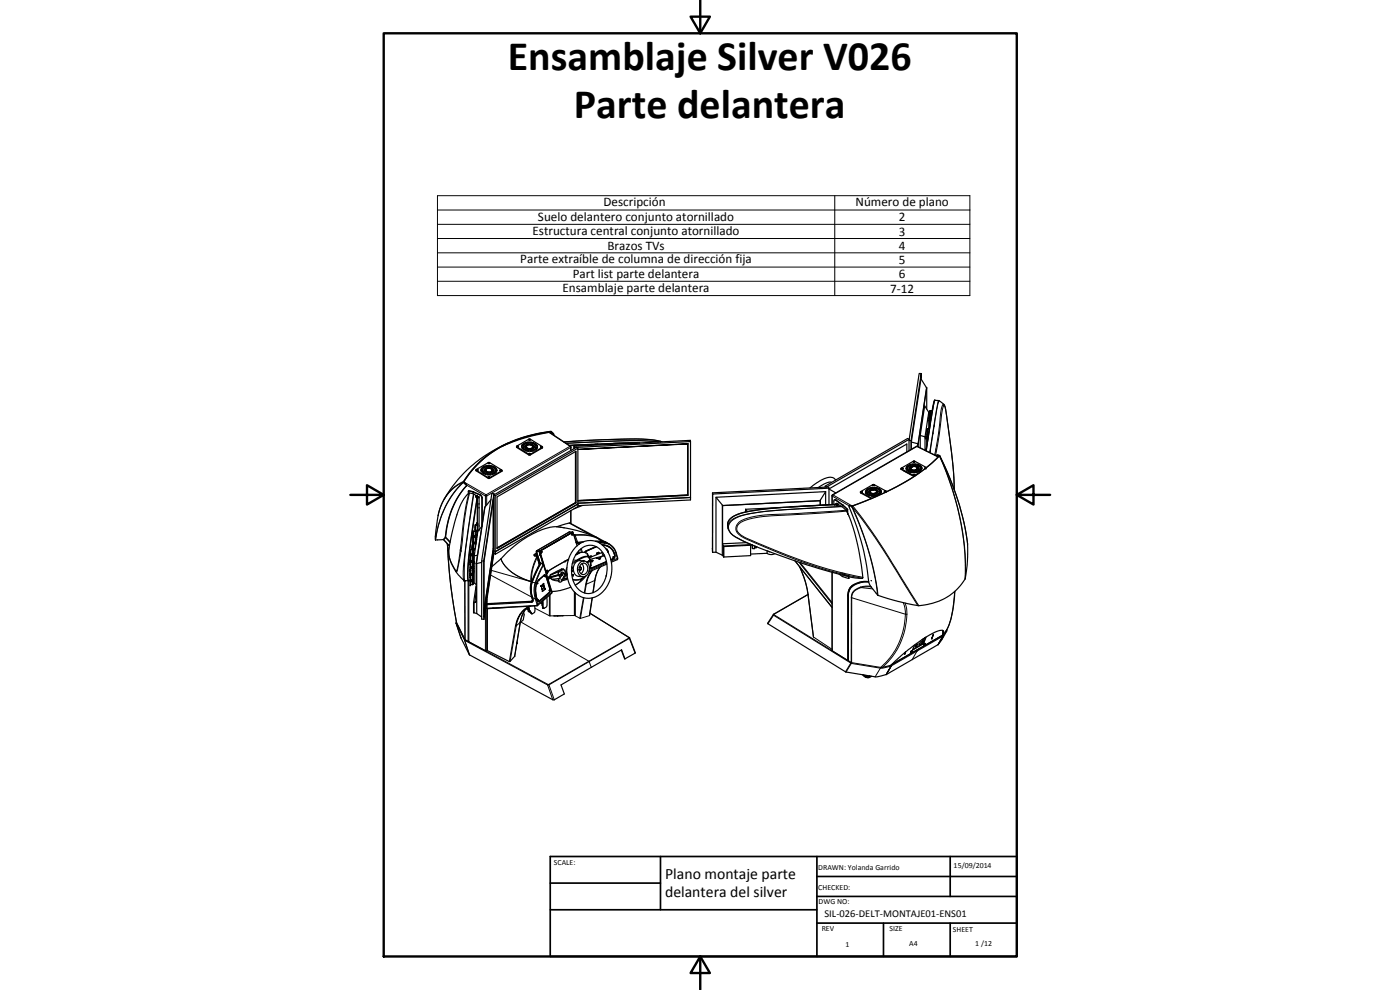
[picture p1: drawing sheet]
<svg xmlns="http://www.w3.org/2000/svg" width="420mm" height="297mm" viewBox="0 0 420 297" stroke-linecap="round" stroke-linejoin="round" font-family="sans-serif">
<defs><g id="words">
<g font-size="12.6">
<text x="152.4" y="20.9">Ensamblaje Silver V026</text>
<text x="172.2" y="35.3">Parte delantera</text>
</g>
<g font-size="4.7">
<text x="199.6" y="263.9">Plano montaje parte</text>
<text x="199.6" y="269.3">delantera del silver</text>
</g>
<g font-size="3.9">
<text x="181.1" y="61.9">Descripción</text>
<text x="256.8" y="61.9">Número de plano</text>
<text x="159.8" y="70.4">Estructura central conjunto atornillado</text>
<text x="161.4" y="66.2">Suelo delantero conjunto atornillado</text>
<text x="269.8" y="66.4">2</text>
<text x="269.8" y="70.7">3</text>
<text x="182.3" y="75">Brazos TVs</text>
<text x="269.8" y="75">4</text>
<text x="156.2" y="79">Parte extraíble de columna de dirección fija</text>
<text x="171.9" y="83.3">Part list parte delantera</text>
<text x="269.8" y="83.5">6</text>
<text x="269.8" y="79.2">5</text>
<text x="168.8" y="87.5">Ensamblaje parte delantera</text>
<text x="267.2" y="87.8">7‐12</text>
</g>
<text font-size="3.1" x="247.4" y="275.2">SIL‐026‐DELT‐MONTAJE01‐ENS01</text>
<g font-size="2.4">
<text x="166.2" y="259.7">SCALE:</text>
<text x="245.6" y="260.9">DRAWN: Yolanda Garrido</text>
<text x="286.2" y="260.6">15/09/2014</text>
<text x="245.6" y="267">CHECKED:</text>
<text x="245.7" y="271.4">DWG NO:</text>
<text x="246.6" y="279.3">REV</text>
<text x="267" y="279.4">SIZE</text>
<text x="286" y="279.6">SHEET</text>
<text x="253.7" y="284.1">1</text>
<text x="272.9" y="283.8">A4</text>
<text x="292.7" y="283.8">1 /12</text>
</g>
</g></defs>
<g fill="none" stroke="#000" stroke-width=".36">
<path d="M276.4 113.7l1.7 2.6-2.6 16.9-2-.6zM276.5 112.1h-.6l-3.1 20.1v3M276.5 113.8v-1.7l-3.1 20.1v2.7M278.1 116.3v.1M278.1 116.4l-2.5 16.8M278.1 116.4v6.3M145.4 139.9l1.1-.3 .1 .3-.9 .2zM146.5 139.8v.1M146.5 139.8l-1 .2M146.5 138.9v.1M146.5 138.9l.1 .2 .3-.2M146.5 138.9h.5l-.3 .2z"/>
<path d="M146.5 139l.1 .1M146.5 139.6v.2M146.7 138.9h.1M146.7 139h.1M146.8 138.9h.1M146.8 138.9l-.1 .1M146.9 139.6l1.2 .3-.3 .2-.9-.2M146.9 139.8v.2M146.9 139.6v.2M146.9 139.6v.3M146.9 139.8l1 .3M147 139l-.1 .1"/>
<path d="M147 138.9v.1M150.6 134a54.1 54.1 0 0 1 14.3-4.3l6.3 4.2 .2 1.2M152.5 132.9a38.9 38.9 0 0 0-20.3 19.2 40.7 40.7 0 0 0-1.5 9.9M155 134l.1 .3 3.8 2.3 3.9-2.2v-.3M155.1 133.9l3.8-2.2 3.9 2.4-4 2.3-3.7-2.4zM155.4 133.9v.1M155.4 133.9l.1 .1M155.6 133.9l-.2 .2-.2-.2v.1M155.6 134l-.1 .1M155.6 134h.1M156.6 134.1h.4M156.6 134.4l.5-.1 .5 .5-.4 .2z"/>
<path d="M156.7 133.4l-.1 .7M156.7 133.6l.4 .1M156.7 133.4l.5 .1-.2 .6M156.7 133.6l-.1 .4M156.7 133.4v.2M157 133.2l.9-.5 .2 .3-.7 .3zM157 134v.1M157.1 134.5l.3 .4M157.1 134.5h-.4M157.1 134.3v.2M157.6 134.2h.4l.3 .2-.4 .2zM157.6 135.2l.2-.3 1 .3-.1 .2z"/>
<path d="M157.6 133.8l-.1 .3M157.6 133.6l-.1 .5M157.6 133.8l.4 .2M157.6 133.6l.5 .2-.1 .2M157.6 133.6v.2M157.7 133.5l.6-.3 .2 .3-.4 .2zM157.8 135.1l.9 .3M157.8 134.9v.2M157.8 135.1l-.1 .1M157.9 132.9l-.8 .3M157.9 132.9l.1 .1M157.9 132.7v.2"/>
<path d="M158 134l-.5 .1M158 134.4l.1 .1M158 134.2v.2M158 134.4h-.4M158.1 134.7l.3-.2 .4 .1v.3zM158.3 132.7h1.2l-.1 .2h-1zM158.3 133.5h.1M158.3 133.5l-.4 .1M158.3 133.2v.3M158.4 132.8l1.1 .1M158.4 134.5v.2M158.4 134.7l-.1 .1"/>
<path d="M158.4 134.7l.4 .1M158.6 133.2h.7l-.1 .3h-.5zM158.6 133.4h.6M158.7 131.9l.1 .1M158.7 131.8l.2 .3 .2-.2v.1M158.7 131.9h.1M158.8 131.8l.3 .1-.3 .1zM158.9 136.1l.1 .1M158.9 136.1h.1M158.9 131.9v.1M158.9 131.9l.1 .1M158.9 131.8v.1"/>
<path d="M158.9 131.8l.1 .1M159 131.9h.1M159 134.6l.5-.1 .3 .2-.8 .2zM159.1 135.2l.9-.2 .3 .2-1.2 .2zM159.1 136.1l-.2 .2-.2-.2 .1 .1M159.1 136.2v.1M159.1 136.1v.1M159.5 134.7l.1 .1M159.5 134.7l-.5 .1M159.5 134.5v.2M159.5 133.3l.6 .3-.4 .1-.4-.2zM159.5 133.3v.2"/>
<path d="M159.5 133.5l.4 .1M159.5 133.5v.1M159.8 134.3h.5l-.4 .4-.3-.2zM159.8 134.4l.4 .1M159.8 134.4l-.1 .1M159.8 134.2v.2M159.9 134v.1M159.9 134.1h.4M159.9 133l.8 .3M159.9 132.8l1 .5-.4 .1-.8-.4zM159.9 133v.1M159.9 132.8v.2"/>
<path d="M160 135.2l-.9 .2M160 135.2l.1 .1M160 135v.2M160.2 133.9l.1 .2M160.2 133.7l-.4 .1 .1 .3M160.2 133.7l.1 .4M160.2 133.7v.2M160.2 133.9l-.3 .1M160.7 134.6h.4M160.7 134.6l-.3 .3M160.8 134.4h.4l-.6 .7-.3-.2zM160.8 134.4l-.1 .2"/>
<path d="M160.8 134.1v.1M160.8 134.2h.5M161.1 133.5l-.5 .1 .2 .6M161.1 133.5l.2 .7-.2-.5M161.1 134.6l-.1 .2M161.1 133.7l-.4 .1M161.1 133.5v.2M162.3 134.1h.1M162.3 134l.1 .3 .3-.3-.1 .2M162.3 134.1v.1M162.3 134l.4 .1-.3 .1zM162.4 134v.1"/>
<path d="M162.4 134.1h.1M162.4 134l.1 .1M162.4 134h.1M162.5 134v.1M165.3 129.6l-.2 .2M165.3 129.6a35.1 35.1 0 0 0-24.5 12.6l-1.6 2.3M165.3 129.5a34.8 34.8 0 0 0-25 13.4l-1.1 1.7M165.3 129.5v.1M165.3 129.5l.6 .6M165.4 129.5l.7 1.1M165.4 129.5l.5 .6M165.4 129.5l-.1 .1"/>
<path d="M166 130l.3 .6M166 130l-.5-.5a35.3 35.3 0 0 0-24.9 12.8l-1.5 2.4M166 130l-.1 .1M172.2 133.9l.1 .4 .6-.1M172.3 134.3v.3M172.7 135.5v15.3l-23.5 13.6 23.5-13.6zM173 134.2l-24.8 14.3v16.8M173 134.2l.4 .3M173 134.2l34.2-1.7v16.7M173.4 134.9l33.1-1.8zM179.4 133.2l-.7 .1M184 133l8-.1-6.9 .1-14.3 .6 6.9-.3"/>
<path d="M191.1 132.9l-20.2 .8M198.7 132.6l-3.1-.6a89.9 89.9 0 0 0-15.5 0l-10.8 .6M206.5 133.1v15.6l-.1-.2M207.2 132.5v-.4l-35 1.8v.7M272.1 135.6v-2.4l-23.3 13.5M272.1 140l.5 .1-.2 .5M272.1 140v.2M272.1 140l-.2 .7M272.8 139.7v.2M272.8 132.2h.6M273 139.6l.1 .1M273.1 139.6h.1"/>
<path d="M273.3 139.3l-.9 .5 .3 .1M273.3 139.5l.1 .1M273.3 139.3l.2 .3-.8 .3M273.3 139.5l-.8 .3M273.3 139.3v.2M273.5 132.6v2.2M273.6 140l.1 .1M273.7 139.2h1.2l-.1 .3h-1zM273.7 139.8v.3M273.9 139.7h.8l-.2 .3h-.4zM274.1 138.5l.2-.1 .2 .2zM274.3 138.5v.1"/>
<path d="M274.4 138.5h.1M274.5 138.5v.1M274.5 138.5h.1M274.5 138.5l-.1 .2-.3-.2v.1M274.6 139.9h-.6M274.8 139.4h-1M274.9 139.8l.6 .2-.4 .2-.4-.2zM274.9 139.8v.2M274.9 140l-.1 .1M274.9 140l.4 .1M275.3 139.5l.8 .3M275.3 139.3l.9 .4-.3 .1"/>
<path d="M275.3 139.5v.1M275.3 139.3v.2M275.3 139.3l-.2 .2 .8 .3M275.4 133.1v.9M275.5 139.5v.1M275.5 133.2h.1M275.6 133.2v.8M275.6 139.6v.1M275.6 139.7l.3 .1M275.6 139.7h.1M275.7 139.7l.2 .1M276.2 130.7v3.7"/>
<path d="M276.2 130.7l1.4 .4M276.2 130.7l1.3-8.9 1.2 1.9-1.1 7.4M276.4 139.9l-.4 .1 .2 .6M276.4 139.9l.1 .2M276.4 139.9l.3 .7h-.5M277.6 131.1v4M277.9 134.8l-.2 .3M278.1 130.9l-.1 .8M278.1 130.9l.1 .1M278.1 130.9l-.4 .1v.6l.3 .1M278.2 131.6l-.2 .1M278.2 129.3v3.3"/>
<path d="M278.3 132.1v.3zM278.3 131.2v.2zM278.3 130.2v.3zM278.3 129.2v.3zM278.7 123.7v1.8M278.7 126.2v2.5M278.7 128.4h.2M278.9 128.7h-.6l-.1 .3v4.2M278.9 128.8l-.5-.1-.2 .6M278.9 125.5v.7M278.9 125.5h.1M278.9 125.5l-.3-.1v.4v.4h.3"/>
<path d="M279 126.1l-.1 .1M279.1 123.8v3.4M279.1 126.7v.2zM279.1 125.7v.3zM279.1 124.7v.3zM279.1 123.7v.3zM279.7 123.3h-.5l-.1 .5M279.7 123.2l-.7 .1v4.5M280.6 120.1l-.3 .4-.4 1.7-2 13M280.6 120.1l-.3 .7-.5 2.7-1.8 11.8 2.4-14.7 .2-.5 1.1 .1a3.5 3.5 0 0 1 2.2 3.6l.1 .4a209.7 209.7 0 0 1 2.4 22.7M281.4 136.7l.5 .1h-.9M281.4 136.7h.5a56.1 56.1 0 0 1-20 12.7l-6 2.4"/>
<path d="M281.5 136.6l.5 .1M281.5 136.6l-.1 .1M281.5 136.6h-.4M281.6 137.1l-6.6-3.2-25.2 14.6-.1 2.9M282 136.7l.1 .2M282 136.7a77.2 77.2 0 0 1 8.4 27.7 39.8 39.8 0 0 1-.8 9.3 16.9 16.9 0 0 1-14.1 8 69.6 69.6 0 0 1-12.1-3.1l-2.6-3.6a81.9 81.9 0 0 0-6-23.2h.2M282 136.7a57 57 0 0 1-19.8 12.6l-6.3 2.5M139.1 144.7l.5 .4M139.1 144.7h-.2M139.2 144.6l.4 .5M139.2 144.7l.8 .9a27.5 27.5 0 0 0-6.4 15.7l-.4 .5M139.2 144.5v.1"/>
<path d="M139.6 145.1l.3 .6a27.4 27.4 0 0 0-6.3 15.7l-.6 .5-2.3 .1M140.6 147.4l1 .1 2.4 1 .6 .7v8.7l-1.2 1.5-1.1 7.4 1-.2M140.6 147.4l1.5 .2 2.2 .9 .3 .5 .1 8.2M140.6 147.4l-.1 .7M142.6 157.6v1.4M142.6 159.4h-.5l-.1 .4 .1 6.9M142.6 159.4h-.6l-.1 .4v5M142.6 159.4l.3-.3v2.1M142.7 157.4l-.1 1.9zM142.8 148.9l.2 .2 .3-.2M142.8 149l.2 .2 .3-.2M142.8 148.9l.2 .2 .3-.1"/>
<path d="M142.8 148.8l.2 .3 .3-.3M142.8 141v.2l3.9 2.4 3.9-2.2 .1-.3M142.9 159.1l-.3 .3M142.9 159.4l-.1 .3zM142.9 140.9l3.9-2.2 3.9 2.4-3.9 2.3-3.9-2.3zM142.9 148.8h.2zM143 141h.1M143 140.9l.2 .2 .2-.2M143 141l.1 .1M143 148.8l-.8-.5a1.6 1.6 0 0 0-2.6 .8 22.2 22.2 0 0 0-3.5 9l-1.3 6.2M143 148.8h.1M143.1 157.5l-.1-.6 .1 .6"/>
<path d="M143.1 148.7l-.1 .1M143.1 141h.1M143.2 157h.1M143.2 156.9v.6zM143.2 156.9l-.1 .6M143.2 141h.1M143.2 149.4l-2.2 15-.6 6.2-.1 2.9 .2 .8h.2v18.3l5 2.6 .6-.1M143.2 157l.2 .4-.3 .1M143.2 149.5l-2.5 17.5-.3 6.1 .2 1.1 .5-.2M143.3 140.9l-.2 .1M143.3 149.5h-.1M143.3 148.9l-.3-.2-.2 .2"/>
<path d="M143.3 148.9v.1M143.3 157.3h.1M143.3 157.2h.1M143.3 148.9l.4 .2M143.4 157.1l-.1 .3zM143.5 141l-.1 .1M143.5 141h.1M143.7 149.1l-.5 .3M143.7 149.1h.1M143.8 152.4h.1M143.8 151.2h.1M143.8 157.8h.1"/>
<path d="M143.8 149.1v8.7M143.8 149.1l-.5 .4M143.8 157.8v1.2M144.4 140.9h.5M144.4 140.9v.2h.5M144.4 140.9l.2 .7 .4-.1-.1-.6M144.7 140.3l.4-.3 .3 .2-.5 .5h-.5zM144.8 141.9l.4-.2 .7 .4-.2 .2zM144.9 141v.5M145 140.2l-.5 .5M145 140.2l.3 .1M145.1 140l-.1 .2"/>
<path d="M145.2 141.9l-.3 .1M145.2 141.9l.6 .3M145.2 141.7v.2M145.3 141h.5l.1 .3-.5 .1zM145.3 141l.5 .2M145.4 140.7l.3-.3 .4 .3-.3 .2zM145.5 152.1l-2.6 17M145.6 141.5l.4-.1 .3 .2-.2 .2zM145.7 140.6l-.2 .2M145.7 140.6l.2 .2M145.7 140.4v.2M145.8 141v.3"/>
<path d="M145.9 140.4l.7-.2 .1 .3-.5 .1zM146 141.4v.2M146 141.6h-.3M146 141.6l.2 .1M146.3 142.2h.9M146.3 142.2v.1M146.3 142.3l-.1 .1M146.3 142.3l.9 .1M146.3 142.2l-.2 .2 .7 .1h.6l-.2-.3M146.5 141.6h.5M146.5 141.6v.2M146.5 141.8l-.1 .1"/>
<path d="M146.5 141.8h.5M146.5 141.6l-.1 .3h.7l-.1-.3M146.5 143.2h.1M146.5 143.2l.1 .1M146.5 143.1l.3 .2 .1-.2v.2M146.6 143l.4 .2-.3 .1zM146.6 140.4l-.5 .1M146.6 140.2v.3M146.7 143.2h.1M146.8 143.1v.1M146.8 143.1l-.1 .1M146.9 140.2l.7 .2-.3 .2-.5-.1"/>
<path d="M146.9 140.4l.5 .1M146.9 140.2v.2M146.9 140.4l-.1 .1M146.9 140.2l-.1 .3M147 141.8v.1M147 141.6v.2M147.2 141.6l.3-.2 .4 .2-.5 .3zM147.2 142.4l.1 .1M147.2 142.2v.2M147.4 149.9l-1.9 2.2-2.5 17M147.4 140.7l.4-.2 .3 .4h-.4zM147.5 141.6l-.2 .2"/>
<path d="M147.5 141.6l.2 .1M147.5 141.4v.2M147.6 142.1l.7-.3 .4 .1-1 .5zM147.7 141.1v.3M147.7 141h.5l-.2 .5-.4-.2zM147.7 140.7l.3 .2M147.7 140.7l-.1 .1M147.8 140.5l-.1 .2M148 150.2v14.4l-2.7 18.4M148.1 149.9v14.8M148.1 140.3l.3-.2 .6 .6-.4 .1zM148.2 149.2v15.5l-2.9 19.3v-15.5z"/>
<path d="M148.2 141v.2h-.5M148.2 148.5l.4 .3 24.8-14.3v16.7M148.2 148.5v-.4l-3 20.2h-.6M148.2 148.1h-.6l-3 20.2v17.5h.6M148.3 141.9l-.6 .4M148.3 141.8v.1M148.3 141.9l.2 .1M148.4 140.3l-.2 .1M148.4 140.1v.2M148.4 140.3l.5 .5M148.6 148.8l.1 17.5M148.7 141h.4l-.2 .7-.4-.1z"/>
<path d="M148.7 141.1l-.1 .5M149.1 141.2h-.4M149.1 141v.2M149.2 149.1l23.7-13.7v15.5l-23.7 13.7zM150.1 141.1h.1M150.1 141.1v.1M150.1 141.1v.2l.4-.2M150.1 141l.4 .2h-.4zM150.2 141.1h.2M150.3 141.1h-.1M150.3 141.1h.1M150.5 141.1l-.1 .1"/>
<path d="M150.5 141.1h.1M167.1 158h.1M167.1 158a23.2 23.2 0 0 0-13.7 6.7l-3 3M167.1 158l3.9-1.1 10.9 5.9M168.2 158.2a29.7 29.7 0 0 1 12.1 3.9l.2 .2M171.4 153.2v3.9M171.7 159.7l-5.6 3.3M171.7 159.7l-.8-.1-9.9 5.7M171.7 159.7h.1M171.8 159.7l-9.8 5.7M171.8 159.7l-9.9 5.7M171.8 159.7h.1"/>
<path d="M171.9 159.7l1.3 4.1M171.9 159.7l-9.9 5.7M172.7 150.8h.1M172.7 150.8l.2 .1M173.4 150.2l33-1.7v-15.3v15.3zM173.4 151.2h.1M173.4 151.2v.8l-24.7 14.3M173.4 151.2l-24.8 14.3M174.8 151.7l-2.6 1M206.5 148.7l-33.1 1.6M207.2 149.2l-33.8 1.8M207.2 149.2v.8l-33.8 1.7"/>
<path d="M213.8 147.9l.1 .3M214.9 149.2v16.5M216.8 151.5v15.1M216.8 151.7h.1M216.9 151.7v11.5M223.8 152.8l.5 .7M223.8 152.8v.8M234.4 152.3l-10.6 .5M246.1 150.2l-29.2 1.5M246.2 150.2h-.1M246.2 150.1v.1M246.2 150.1v1.5"/>
<path d="M247.6 145.9l.5 .2M247.8 147.5l-32.9 1.7 1.9 2.5 29.4-1.5M247.8 147.5l-1.6 2.6M247.8 147.5v4M248.1 146.2l24.8-14.4-.5-.2-24.8 14.3v.3M248.8 146.7l2 1.2M248.8 146.5l-.1-.4-34.9 1.8 .1 17.8v-17.5l34.9-1.7v4.9M249.5 144.8v-.1a4.3 4.3 0 0 0-3.4 1.2l-.5 .4M250.2 151.4l.1-1.2 .4-.2 2.2 1.6 1.4 1.4M250.4 150h.5l2.1 1.6 1.4 1.3M250.5 151.4l-13.5 .7M250.5 151.4l.7-.3-.7 .3-18.6 1-7.6 1.1a9 9 0 0 0-5.6 2.8l-.3 1.4"/>
<path d="M250.8 144.1a2.72 2.72 0 0 0-3.8-.3l-1.9 1.1-2 1.5M251 151.4h.4M251 151.3l.3-.2 .2 .2M251 151.3h.1M251 151.3l.4 .2M251.1 151v.1M251.2 151.2h.2zM251.2 151.2h.1M251.4 151.4v.1M251.5 151.3l-.1 .1M251.5 151.3h.1M251.5 151.3l-.2 .2-.3-.2"/>
<path d="M251.6 151.4h-.6M251.6 151.4l-.2 .1M251.6 151.3v.1M251.6 151.4l1.1 .6a6.2 6.2 0 0 1 2.6 4.1 68 68 0 0 1 3.6 17.4 26.9 26.9 0 0 1-9-1.8l-4.7-1.3a176 176 0 0 1-23.7-8.9 3.9 3.9 0 0 1-2.7-5.4 9.4 9.4 0 0 1 6.4-2.7 273.1 273.1 0 0 1 25.3-2M254.4 152.9v1.2M254.4 152.9l-.1 .9M255 151.8h.6M255.1 151.7l-.1 .1M255.1 151.7l-.2 .1M255.1 151.7l.8 .1M255.6 151.8l.1 .3M255.9 151.8h-.3"/>
<path d="M258.2 147.6l.1 .3 3.2 1.7M258.4 147.6v.1M258.4 147.6h.1M258.4 147.6l.2 .1 .2-.1M258.5 147.6h.1M258.6 147.6h.1M258.6 147.6h-.1M258.8 147.6v.1M258.8 147.6h.1M259.8 147.5h.4l.2 .5-.4 .1M259.8 147.5v.2M259.8 147.7h.4"/>
<path d="M259.8 147.5l.2 .6M259.9 147.7v.4l.3-.2M259.9 147.7v.4M260.2 148.3l.4-.1 .7 .3-.2 .3zM260.2 147.6l.1 .5M260.2 146.7l.2-.1 .4 .2-.5 .5-.5-.1zM260.3 148l-.3 .1M260.4 146.8l.2 .1M260.4 146.8l-.5 .4M260.4 146.6v.2M260.6 148.4l.6 .3M260.6 148.2v.2"/>
<path d="M260.6 148.4l-.2 .1M260.7 147.5h.5v.3l-.4 .1zM260.7 147.5v.1M260.7 146.5l1.2-.3 .1 .3-1 .2zM260.8 147.2l.3-.2 .4 .2-.3 .2-.5-.1zM261 148l.3-.2 .4 .2-.2 .3zM261.1 147v.2M261.1 147.2l.2 .1-.2 .1M261.1 147.2l-.2 .2M261.1 148.7h-.1M261.2 147.6v.2M261.2 147.7h-.5"/>
<path d="M261.3 146.9l.7-.2 .1 .3-.5 .1zM261.3 147.8l.1 .3M261.4 148.1l.2 .1M261.4 148.1h-.2M261.6 148.6v.2M261.6 148.8h.1M261.9 148.1v.2M261.9 147l-.3 .1M261.9 148.3h-.1M261.9 145.6l.1 .1M261.9 145.5v.1M261.9 145.5l.1 .2 .3-.2"/>
<path d="M261.9 145.5l.4 .1zM261.9 146.4v.1M261.9 146.4l-1 .2M261.9 146.2v.2M261.9 148.9h.1M262 148.8v.1M262 146.9l-.1 .1M262 146.9l-.5 .1M262 146.7v.2M262.1 145.5v.1M262.1 145.6h.1M262.1 145.5h.1"/>
<path d="M262.1 148.8l-.1 .1M262.2 145.5v.1M262.2 146.7l.7 .2-.2 .2-.5-.1zM262.2 146.9l.6 .1M262.2 148.8l-.1 .1M262.3 146.2v.2M262.3 146.2v.3M262.3 146.2l1.2 .2-.3 .2-.9-.1M262.3 145.6h.1M262.3 146.4v.1M262.3 145.5v.1M262.3 146.4l1 .2"/>
<path d="M262.4 148.2v.1M262.4 148l-.5 .1M262.4 148.2l-.5 .1M262.4 148l.1 .3h-.3h-.4l.1-.2M262.4 148v.2M262.4 148.8h.1M262.5 148l.4-.2 .4 .2-.6 .2zM262.6 148.7v.1M262.6 148.5l-1 .1M262.6 148.5l.1 .3-.6 .1-.6-.1 .1-.2M262.6 148.5v.2M262.6 148.7l-.1 .1"/>
<path d="M262.6 148.7l-1 .1M262.8 146.4l-.2 .1M262.8 147.1l.3-.1 .4 .3-.5 .1zM262.9 146.5h-.1M262.9 148l.2 .1M262.9 148l-.3 .1M262.9 147.8v.2M262.9 148.5l.8-.4 .4 .2-1 .4zM263.1 147.5l.4-.1-.1 .4-.4-.1zM263.1 147.5v.2M263.1 147.1l.3 .2M263.1 147v.1"/>
<path d="M263.1 147.1l-.1 .2M263.5 146.7l.3-.1 .6 .5-.4 .1zM263.5 147.4l-.4 .3M263.7 148.1v.2M263.7 148.3l-.6 .3M263.7 148.3l.2 .1M263.8 146.6v.1M263.8 146.7l-.2 .2M263.8 146.7l.5 .5M264 147.5v.5M264 147.4h.5l-.2 .7-.4-.1zM264.1 146.9l-.2 .2"/>
<path d="M264.3 147.6h.1M264.3 147.7h.1M264.3 147.6v.1M264.3 147.6l.2 .2M264.4 147.6h-.1M264.5 147.4v.2h-.5M265.5 147.4l.4 .1-.4 .1zM265.6 147.7l.4-.3-3.8-2-4 2.2 3.5 1.9M265.6 147.4v.1M265.7 147.4v.1M265.9 147.4l-.1 .2M265.9 147.4l-.4 .2"/>
<path d="M266 147.4v.2M270.4 140.6v.2l3.7 2.1 .5-.2M270.6 140.6v.1M270.6 140.6h.1M270.6 140.5l.2 .2 .2-.2-.1 .2M270.6 140.5l.4 .1-.4 .1zM270.8 140.5v.1M272 140.9l.5-.1 .5 .5-.4 .2zM272.1 140.2l-.2 .5M272.1 140.2l.4 .1M272.4 140.6h.1M272.4 140.6l-.5 .1"/>
<path d="M272.5 140.8v.2M272.5 141l.3 .4M272.5 141l-.4 .1M272.9 140.7h.5l.2 .2-.3 .2zM272.9 141.6l.3-.2 .9 .1v.3zM273 140.2l.4 .1v.3M273 140.4l-.1 .2M273 140.2v.2M273 140.2l-.1 .4M273 140.4l.4 .1M273.1 140.4l-.2 .1M273.1 140.1l.6-.3 .2 .2-.4 .2z"/>
<path d="M273.2 141.4v.2M273.2 141.6l.9 .2M273.2 141.6l-.1 .1M273.4 140.5v.1M273.4 140.6h-.5M273.4 140.7v.2M273.4 140.9l-.1 .2M273.4 140.9h-.4M273.4 140.9l-.2 .1M273.5 141.2l.3-.3 .4 .1v.3zM273.7 140.1l-.2 .1M273.8 141.7v.1"/>
<path d="M273.8 140.9v.3M273.8 140.1h-.5M274.1 142.5v.1M274.1 142.5h.1M274.1 142.4l.2-.1 .2 .2zM274.1 142.4l.1 .2 .3-.2v.2M274.2 141.2h-.5M274.3 142.4v.1M274.4 142.4v.1M274.4 141l.4-.1 .3 .2-.7 .2zM274.6 141.7l-.1 .1M274.8 141.2h.1"/>
<path d="M274.8 141.1v.1M274.8 141.1l.1 .1M274.8 141.1l-.4 .1M274.8 140.9v.2M275 140.9l.2-.3 .5 .1-.4 .3zM275.2 140.9l.1 .1M275.2 140.8l-.1 .1M275.2 140.6v.2M275.2 140.8l.4 .1M275.3 140.5h.4M275.4 141.5l.1 .1M275.4 141.4l-.9 .1v.3"/>
<path d="M275.4 141.5l-.9 .3M275.4 141.4l.3 .1-1.2 .3M275.4 141.4v.1M275.5 140.8v.1M275.5 140.4v.1M275.6 140.1l-.4 .2 .1 .2M275.6 140.1l.1 .4M275.6 140.1v.2M275.6 140.3l.1 .2M275.6 140.3l-.3 .2M275.7 140.4v.1M276 141.1v.3"/>
<path d="M276.1 141v.4M276.2 140.7l.4 .1-.6 .6-.3-.2zM276.2 140.9l-.4 .4M276.2 140.7v.2M276.2 140.9l.3 .1M276.2 140.4v.2M276.5 140.1l-.3 .1M276.5 140.1l.2 .4M277.6 140.4l.1 .1zM277.7 140.5l-.1-.1 .4-.1-3.8-2-3.8 2.2 3.8 2.2 2.1-1.2M277.8 140.4h.1M130.7 162h.1"/>
<path d="M133 161.9l1.9 2M133.7 161.1l1.4 1.5M134.2 163.2l.1 .8a165.2 165.2 0 0 0 2.7 22.9l2.5 5 1.2 .5M134.8 164.4a11.3 11.3 0 0 0 3.7 9.1l.8 .7 1.2 .1M141.1 172.5v.1M141.1 168.5v.2M141.1 167.9v.4v-.2M141.1 169.1v.2M141.1 172.5h.1M141.1 171v.4M141.1 171.4l.1 4.3M141.1 172.9v.3"/>
<path d="M141.1 171.8v.2M141.1 172.4v.1M141.2 171.4v4.2M141.2 168.5h.1M141.2 172.4h.1M141.2 166.6h.1M141.2 170.5h.1M141.2 174.3h.1M141.2 168.4l.2 .1M141.2 170.3h.1M141.2 172.6h.1M141.2 168.7h.1"/>
<path d="M141.2 168.4h.1M141.2 172.3h.1M141.2 166.8h.2M141.2 166.4h.1M141.2 170.6h.2M141.2 174.5h.2M141.2 174.2h.1M141.2 175.7h.1M141.2 170.5v.1M141.2 168.5v.1M141.2 172.4v.1M141.2 166.6v.1"/>
<path d="M141.2 174.3v.1M141.2 168.6h.1M141.2 172.5h.1M141.2 172.3l.2 .1M141.2 166.7h.1M141.2 166.4l.2 .1M141.2 170.6h.1M141.2 170.3l.2 .1M141.2 174.4h.1M141.2 174.2l.2 .1M141.2 168.2h.2v.3M141.2 172.1h.2v.3"/>
<path d="M141.2 166.3h.1M141.2 170.1v.1M141.2 174v.1M141.2 171.1v.2zM141.2 170.1h.2v.5v-.2M141.2 171.2h.1M141.2 171.1h.1M141.2 168.2l.4 .1M141.2 172h.1M141.2 170.2v.1M141.2 168.2v.2M141.2 172.1v.2"/>
<path d="M141.2 166.3v.1M141.2 174.1v.1M141.2 172l.4 .2M141.2 168.7h.2M141.2 172.6h.2M141.2 166.2v.2M141.2 170.1v.2M141.2 166.2l.2 .1M141.2 170.1h.2v.3M141.4 168.5v.2l.2-.1M141.4 172.4v.2l.2-.1M141.4 166.2v.6v-.3"/>
<path d="M141.4 174v.5v-.2M141.4 174v.3M141.4 166.2h-.2M141.4 166.3v.2M141.4 174h-.2v.2M141.4 166.4v.2zM141.4 170.3v.2zM141.4 174.2v.2zM141.6 168.3h.1M141.6 172.2h.1M141.6 168.3v.3M141.6 172.2v.3"/>
<path d="M141.6 168.6h.1M141.6 172.5h.1M141.6 172.2v.2zM141.7 163.6l-.1 1.3 .2-1.5-.1 1.5M141.8 164.9h-.6l-.1 .3-.1 6.3v-.6l-.1 .2v.3h.2M141.8 164.9h-.6v.5v5.6M141.9 164.8l-.1 .1M141.9 163.1v.2M141.9 162.5v.3M141.9 163.7v.2M142 164.6h.1M142 164.6h.3"/>
<path d="M142 164.6l-.1 .2M142 162.9h.1M142 161h.1M142 163v.1M142 161.1v.1M142 161.1h.1M142 163h.1M142 161.2h.1M142 163h.2M142 161h.2M142 164.6l.1 .1M142 162.8h.1"/>
<path d="M142 160.8h.1M142 162.8v.1M142 160.8v.2M142 164.6l-.2 .3M142 163.2h.2M142 161.3h.2M142 173.6v.3zM142 168.8v.3zM142 172.7v.2zM142 171.7v.3zM142 167.8v.3zM142 169.7v.3z"/>
<path d="M142 165.9v.2zM142 164.9v.3zM142 174.6v.3zM142.1 162.7h.1M142.1 171.1v3.9l-.1 .4h-.7l-.1 .3M142.1 171.7v.4M142.1 167.3v3.3M142.1 162.6l.2 .1M142.1 164.9h.1M142.1 165.1l.1 .1M142.1 168.8h.1M142.1 169l.1 .1"/>
<path d="M142.1 170.6v.6M142.1 171.9v.2zM142.1 166.6h.2M142.1 164.6h.1M142.1 168.5h.2M142.1 167.3l.2 .1M142.1 171.2l.2 .1M142.2 166.6l-.2 .5 .1 .2M142.2 166.6l-.1 .7M142.2 170.5l-.1 .7M142.2 170.5l-.1 .1M142.2 166.6h.1"/>
<path d="M142.2 170.5h.1M142.2 163v.2l.2-.1M142.3 166.6h.1M142.2 160.9v.2zM142.2 164.8v.2zM142.2 168.7v.2zM142.2 162.7v.3M142.2 160.7v.3M142.2 164.6v.3M142.2 168.5v.3M142.3 160.7l-.1 .6v-.3M142.3 164.6l-.1 .6v-.3"/>
<path d="M142.3 168.5l-.1 .6v-.3M142.3 162.7l.1 .1M142.3 162.7h-.1M142.3 160.7h-.2M142.3 160.7h-.1M142.3 164.6h-.1M142.3 168.5h-.1M142.3 166.8v8.1l.6 .4M142.3 171.5l-.2 .5M142.3 169.9h-.2M142.4 162.8h.1M142.4 162.8v.3"/>
<path d="M142.4 162.9v.2zM142.4 163.1h.1M142.9 162.3l-.1 .3zM142.9 160.4l-.1 .3zM142.9 161.2l.1 .7M142.9 161.8v1.2M142.9 169.1h.1M142.9 169.1v11.5l-.4 .2 .4-3M142.9 176.1l-.8 4.7M143 161.9h.1M143 161.1v.8M143 161.1l-.1 .1"/>
<path d="M143 161.1h.2M143.1 169.1v15M143.1 169.1h-.1M144.6 168.7l-1.5 .4M145.2 168.3v16.8M148 164.6l.1 .1M148.1 164.7l-2.8 18.6M148.1 164.7h.1M148.2 165.2l-3 19.9M148.2 165.3l-3 20.5M148.6 165.5h.1M148.7 166.3l-.5-.3-3 19.8"/>
<path d="M150.3 167.7l-2.7 2.3M150.4 167.7h-.1M159.5 174.2a11.1 11.1 0 0 0 .2 6l-.2 .2-13.4 .7v-1.2M160.4 166.6l.8 .4 .6 2.5a16.8 16.8 0 0 0-2.6 7l.2 1.7 .4 1.6-.2 .5M160.9 175.8l-.1 2.4 .6 2.2M161 165.7v1.2M161 175.2l.6-1 1.9-1.6 .4 .5 1.1 4-.2 .6-3.2 2.7a3.3 3.3 0 0 1-.8-2.8M161 165.3h.1M161 165.6v.1M161 165.7h.1M161.1 165.3h-.1M161.2 175l.1 .1"/>
<path d="M161.2 174.8h.1M161.3 166.6h.1M161.3 175h.1M161.3 174.8h.1M161.3 174.8l-.1 .1M161.3 175.1h.1M161.3 174.9h.1M161.3 174.8l.1 .2M161.3 174.9v.1M161.5 168l.3 .1M161.6 167.5h.1M161.6 168.2l.3 .5"/>
<path d="M161.7 168.1v.2M161.7 168.5l1.5 1 2.4 8.3-4.3 3.9-15.1 .9 .1-1.5M161.8 165.4h.1M161.8 165.4h-.8l1 3.3M161.9 165.4l1.2 4M161.9 165.4l-.9-.1 .8 .1M161.9 166.4l.2 .1zM162 166.4l.1 .2M162 165.4l2 6.6M162.1 169.3a16.5 16.5 0 0 0-2.7 7.8l.6 2.9-.2 .4M162.3 175.9h.1M162.4 175.7v.3z"/>
<path d="M162.4 165.6v.1M162.4 165.6l.1 .1M162.4 165.6h.1M162.5 165.7h.1M162.5 165.6h.1M162.5 165.4l-.1 .4M162.5 165.6h-.1M162.5 165.6v.1M162.7 175.5l.1-.1a.94 .94 0 0 1 .6 .8 .94 .94 0 0 1-.4 1 1.39 1.39 0 0 1-.3-1.7zM162.8 177.2v.3zM162.8 175.3a1.18 1.18 0 0 1 .3 1.9M163 175.4l.4 1.3"/>
<path d="M163 175.6l-.4 .2M163.1 175.7l-.6 .3M163.1 175.1l.1 .2zM163.3 176.3l-.7 .4M163.4 172.6h.1M163.5 176.6l.1 .2zM163.6 172.7h-.1M163.6 172.8h.1M163.6 172.9h.1M163.6 172.7l-.1 .1M163.6 172.7v.1M163.6 172.7l.1 .2"/>
<path d="M163.7 172.8h-.1M163.9 172h.1M164.1 179.3l.1 1.2a1.46 1.46 0 0 1-.9 2l-.4-.3v-1.9M164.2 171.3v.1M164.2 171.3h.1M164.2 171.1v.4M164.2 171.4h.1M164.3 171.8l-.3 .2M164.8 173.1l-.3 .6M164.8 173.1l-.3 .8M164.9 177.1h.1M164.9 177.1v.2z"/>
<path d="M164.9 177.2v.1M164.9 173.2h.1M164.9 173.2l-.4 .8M164.9 177.2h.1M165 177.1l-.1 .2M165 177.1v.1M165 177.1l-.1 .1M165 177.2h.1M165 177.2h-.1M168.5 172.4l.1 .3M168.5 171.9v.5M168.5 172.4h.1"/>
<path d="M168.6 171.9l-.2 .4-3.6 .8M168.6 171.9l.2 .5M168.6 171.9h-.1M168.6 172l.1 .4M168.8 172.4l-.2 .1M168.8 172.4v.1M169.2 172l.3 .3-.9 2.1a.54 .54 0 0 1-.8 .2 .54 .54 0 0 1-.2-.8zM169.5 172.2a.58 .58 0 0 0-.6-.6 .58 .58 0 0 0-.5 .7M169.6 173h-.4M169.6 172.2v.2M169.8 172.2l-.2 .2a.48 .48 0 0 1 0 .5 .48 .48 0 0 1-.5 .2M170.1 172.1l-.6 .1"/>
<path d="M170.7 167.8l-5.6 3.2-.9 1M171.3 176.2l-3.3 1-2.4 .2M171.6 170.2l.2 .2-.3 .1M171.7 170.3h.1M171.7 170.4h.1M171.7 160.2l.1 .1M171.7 160.3h.1M171.7 160.3v.1M171.7 160.1l-.1 .2 .1 .2M171.7 160.2v.1M171.8 170.4h-.1M171.8 160.3l-.1 .1"/>
<path d="M171.8 160.3h.1M172 172.5h.1M172 172.6h.1M172.1 171l-.6 .3M172.6 177.8v6.9M172.6 164.3a5.9 5.9 0 0 1 10.2 2 10 10 0 0 1-4 12.8 6.1 6.1 0 0 1-8.1-4.5 10.7 10.7 0 0 1 1.9-10.3zM173.3 166.1l.1 .1M173.4 165.9h.1M173.4 166h.1M173.4 165.9v.2M173.4 165.9l.1 .1M173.4 165.8h.1"/>
<path d="M173.5 165.9h.1M173.5 165.9v.1M173.6 166.1l-.2-.3v.4M173.6 165.3l.3 .6M173.8 170.9l.1 .2M173.8 170.9h.1M173.8 170.9l.3 .2M173.8 171.1h.1M173.9 170.2l.2-.1-.2 .2M173.9 165.1a4.5 4.5 0 0 1 7.7 2.1 8.4 8.4 0 0 1-3.4 10.5 4.7 4.7 0 0 1-6.2-3.5 9.2 9.2 0 0 1 1.9-9.1zM173.9 170.1h.3M174.1 168.8a1.74 1.74 0 0 1 2-.2 1.74 1.74 0 0 1 .8 2 1.85 1.85 0 0 1-.8 2.1 1.85 1.85 0 0 1-2.3-.3 2.86 2.86 0 0 1 .3-3.6z"/>
<path d="M174.1 171.1h-.2M174.2 170.1l.2 .2M174.4 170.3v.5M174.4 170.8l-.3 .3M174.5 169.2a1.33 1.33 0 0 1 1.5 .1 1.33 1.33 0 0 1 .4 1.5 1.35 1.35 0 0 1-1.5 1.6 1.35 1.35 0 0 1-1.1-1.9zM174.6 169.1a2.05 2.05 0 0 1-.2 3M175 168.3h.3l-1.2-.1a2.46 2.46 0 0 0-2 2.2 2.46 2.46 0 0 0 1.5 2.5l1.3 .2M175.1 162.6h-2.2M175.1 168.3h.1M175.9 172.8l-1.7 1.7-1.6 1.1M176.3 166.4l.8 1.6-1 .7M176.3 166.5a1.1 1.1 0 0 0-1.6-.8l-.6 .1-1.3 .7"/>
<path d="M176.9 168.2l.3 .1 .1 1.3M176.9 167.1v.2M177.2 168.5h.1M177.3 166.8l.1 .3M177.3 169.6v.1M177.3 169.6l-.4 1.6M177.3 168.4v.1M177.4 167.1v-.1a.25 .25 0 0 0-.4-.2 .25 .25 0 0 0 0 .5M177.4 168.4h.4M177.5 166.9h.1M177.6 168.1l.2 .2-.3 .2M177.8 179.4l-.9 5.3"/>
<path d="M177.9 168.2h.1M178.7 162.4a5.6 5.6 0 0 1 6.2 3.4l.5 2-1.9 .9M179 167.3l.1 .3M179 164l-3 1.4-.3 .2 .1 .2M179 167.5h.1M179.1 165.9h.2M179.2 166h-.1M179.7 165.7v.1M179.7 165.8h.1M179.7 165.8l-.6 .3M179.8 167.7l.4-.2zM180 166.1l-.6-.1-.3 .4"/>
<path d="M180.2 170.1a8.8 8.8 0 0 0-1.6 4l-.6 3.7M180.2 167.5v.1M180.2 167.6l-.4 .2M180.2 162.2l1.9 .6M180.5 166.9l-.7 .5-.7 .1M180.6 166.9l-.7 .5-.8 .2M180.8 163.6a3.4 3.4 0 0 1 3.6 3.6l-1.1 .7M180.9 165.8l-4 1.5-.1-.1M181.3 166.5l.2 .3M181.3 166.5l-.4 .3-3.9 1.1M181.5 166.8h.1M181.9 164.7l.3 .1 .1 .5"/>
<path d="M182 168.5l-4.9 2M182.1 169.2l-5.3 2.4M182.1 164.8l.5 .9M182.5 165.7h.1M182.7 164.1h.1M184.2 167.2h.1M184.2 167l-.1 .3M214.9 165.7h-1M214.9 165.7l1.9 .9M216.8 166.6l.4 .4M216.9 163.2l.2 .6M217.1 163.8l.1 3.3"/>
<path d="M224.1 162.8l-7.2 .4M225.2 163.3v.1M225.2 163.4l.1 .2M225.2 163.4l-8.1 .4M225.3 163.6v3.1l-8.1 .4M225.3 163.6l-8.1 .4v3.1M225.8 163.5v.9M225.8 163.5l.1 1.1h.6l.1-.7M226.6 164.1h.1M227.1 164.1h-.5M227.1 164.1h-.3M230.2 166l1.1 .4 1.2-.3"/>
<path d="M230.2 165.3v.7M230.2 166l-4.9 .2M230.4 165.3l.6 .3M238.6 168.3l11.1 13.9M239.9 169.9a28.1 28.1 0 0 1 2.6 8.5l1.6 12.7M240.1 168.8l9.6 12M242.5 178.4l-10.3 5.9-1.8 2.8 23.4 14.5 9 1.5 3.2-.7M249.7 171.7v23.5M251.8 172.3l1 .7 1.9 .6M254.7 173v.6M254.8 173l-.1 .6M256.3 175.3a3.6 3.6 0 0 0-1.8 3.3v19.5"/>
<path d="M256.5 175.3l-1.3 1.2-.6 1.9v19.8M260.7 174.5a5.8 5.8 0 0 0-6 2.6l-.3 1.5v19.6M261.2 176l.2 .1M286.6 177.4a27.7 27.7 0 0 1-2.6 11.8l-1.1 1.5M137 186.6l-.1 .3a34.9 34.9 0 0 0 4 9.5l25.1 13.6 3.4-1.8-1-2.7 18.2-10.5 .9 2.7M142.1 180.8l.2 3.1M142.1 180.8h.2M142.3 180.8h.2M142.3 183.9l.8 .2M142.3 180.8v3.1M143.1 184.1l1.5 1M145.2 185.1h.1"/>
<path d="M155.2 192.7l-.1 .4M157.1 183.7a2.93 2.93 0 0 1-.1 2.4l-.8 .4M157.8 182.7l.6 .1 .2 .7 .6 .1M158 182.5a8 8 0 0 0-1.8 4.2l-1.7 10.2-1.6 1.6-6.6-3.3-.1-12.6M158.3 182.4l.2 .1M158.3 182.5h.1M158.4 182.4h-.1M158.6 182.2l.2 .9 .8 1M158.6 182.2l.2 .8 .7 1.1M158.7 182.1l.2 .9 .6 1.1M158.9 183.4l.1 .1M158.9 183.5h.1"/>
<path d="M159 183.5h.1M159 183.4h-.1M159.2 181.9l-1.8 1.1M159.5 184.1h.1M159.5 184l.1 .1M160.4 181.8l.1 1.8-.7 .6-.3-.1M161.1 181.7l.1 .1M161.4 180.2l.1 .1M161.5 180l-.1 .1M161.5 180h.1M161.5 180.2h.1M161.5 180.3h.1"/>
<path d="M161.6 180v.3M161.6 180.1v.1M161.6 180.1h-.1M161.7 180.4h-.1M162.2 180.9l.3 .1 .3 .7M162.6 180.6h.1M162.8 181.7h.1M162.8 180.4v1.6zM162.8 182l.3 .5M162.8 182l.4 .5M166.3 184.8l2.7-.1zM167.4 184.7v.1"/>
<path d="M168.9 184.7h.1M177 184l11.9 7.3 1.8 4.6-3.2 1.8M186.5 195l1 2.7M267.4 199.6l.1 .2-1.5 2.6M267.4 199.6l-2.9 .7M271.5 196.2v.1M271.7 195.7l-.2 .6M273.3 195.6l.1 .1M273.4 195.7h.1M273.4 195.4l.4-.1-.4 .4zM273.6 195.7h.1M273.8 195.6h.1"/>
<path d="M273.7 195.6h.1M273.8 195.4l-.4 .3M273.8 195.4h.1M273.8 195.4l-.1 .3h-.3M273.8 195.3l-.4 .4M274.8 193.6l.5-.3-.2 .5-.5 .3zM275.1 193.8l-.4 .2M275.1 193.8h.1M275.3 193.3l-.2 .5M275.9 193.1l-.1 .2zM276.2 192.7l.9-.6-.4 1-.9 .5zM276.7 193l-.8 .5"/>
<path d="M276.7 193v.1M276.7 192.8h.1M277 192.2l-.3 .8M277 192.5h.1M277.2 193.5v-.3l.3-.2-.3 .5M277.2 193.5h.1M277.5 191.5h.1M277.5 193.5h.1M277.5 191.5l-.6 .3M277.5 193.4h.1zM277.5 191.4v.1M277.5 191.5l-.7 .4"/>
<path d="M277.5 193.4h.1M277.6 191.4l-.1 .1M277.6 193.1l-.3 .4M277.6 193.1v.1M277.6 193.2v.3h-.3M277.6 193.2l-.3 .1v.2M277.6 193.1l-.4 .4M277.8 191.2l-.7 1.9-3.2 1.8M277.9 191.2l-.9 2-3.1 1.8 .5-1.5M280.1 190.4l-.5 1.2M280.1 190.3v.1M280.2 190.3l-.6 1.3z"/>
<path d="M281.5 193.4l-15.5 9M282.8 190.6l.1 .1M282.8 190.6l-15.2 8.8M282.8 189.1l.1 1.2M282.9 190.7l.1 .2-1.5 2.5M282.9 190.7l.1-.2a.84 .84 0 0 0 .1-1.2 .84 .84 0 0 0-1.2-.1l-2.8 1.2-4.1 2.7-4.5 3.6-3.1 2.9M282.9 189.2l.2 .4-.3 .8M284.2 188.9v.4l-1.6 2.7-1.1 1.4M258.9 202.5a1.81 1.81 0 0 0 2.7 .4M259.3 202.5a1.14 1.14 0 0 0 1.7 .3"/>
<circle cx="155.4" cy="133.9" r=".18"/>
<circle cx="158.9" cy="136.1" r=".18"/>
<circle cx="143.2" cy="140.9" r=".2"/>
<circle cx="258.6" cy="147.6" r=".18"/>
<circle cx="141.6" cy="168.4" r=".11"/>
<circle cx="161.3" cy="174.9" r=".11"/>
<circle cx="162.4" cy="165.7" r=".16"/>
<circle cx="162.5" cy="165.7" r=".2"/>
<circle cx="163.6" cy="172.8" r=".11"/>
<circle cx="164.2" cy="171.3" r=".17"/>
<circle cx="164.2" cy="171.4" r=".18"/>
<circle cx="171.7" cy="160.3" r=".16"/>
<circle cx="171.8" cy="160.3" r=".2"/>
<circle cx="171.9" cy="172.6" r=".17"/>
<circle cx="177.6" cy="168.3" r=".24"/>
<circle cx="184.2" cy="167.1" r=".14"/>
<circle cx="161.6" cy="180.1" r=".12"/>
</g>
<g fill="none" stroke="#000" stroke-width=".3">
<path d="M131.3 58.7h159.8v30h-159.8zM250.5 58.7v30M131.3 63h159.8M131.3 67.3h159.8M131.3 71.6h159.8M131.3 75.9h159.8M131.3 80.1h159.8M131.3 84.4h159.8M155.1 134v.3M157.4 134.9h.1M158 134.4l-.2 .1M158.1 134.5l-.1 .1"/>
<path d="M158.8 136.3l-.1 .2M159.1 136.3v.2M159.2 133.4l-.1 .1M159.9 133h.1M162.8 134.2v.2M164.8 129.7l6.3 4.2M165.1 129.5l-.3 .2M165.3 129.7l-.3 .1M166.1 130.1l-.1 .1M171.1 133.9l.2 .4 .1-.2M171.1 133.9l-25.2 14.6M171.1 133.9h.1"/>
<path d="M171.3 135.2v-.9l-25.2 14.5v2.7M197.6 132.6a113.8 113.8 0 0 0-20.8 .1l-6.9 .3M197.9 132.6l-2.7-.2a143.8 143.8 0 0 0-18.3 .2l-7.1 .4M198.2 132.4l-3.6-.5-5.5-.2-9 .3-10.8 .6M275 133.9l6.5 3.2M275.1 140v.2M275.3 139.5v.1M275.3 133.9l-25.3 14.6M275.5 139.6v.1M275.6 139.6v.1M275.8 139.7h-.1M275.9 139.8h-.1"/>
<path d="M278.2 129.3h.1M278.2 129h.1M278.2 128.8l.1 3.5M278.4 128.7v2.9M279 123.8h.1M279 123.5h.1M279 123.3l.1 3.6M279.2 123.2v3M279.7 123.2v.2M280.7 136.7l1.2-6.5 .8-6.7 .6-1.9 .4 .6 .4 2.4a201.2 201.2 0 0 1 2.3 22.3M280.9 134.7h.1M281.3 136.5l-.1 .1"/>
<path d="M281.7 120.2l-2.7 15.6M281.7 120.5h.1M281.9 136.8a82.6 82.6 0 0 1 7.7 36.9M281.9 120.3l-.4 .6-.4 2-2 12.9M283.3 121.3h-.3l-.5 1.6-.8 7.2-1.2 6.4M283.3 121.6h.1M139.1 144.7a29 29 0 0 0-8.4 17.3 29.2 29.2 0 0 1 8.2-17.3 13.5 13.5 0 0 0-7.4 10M139.1 144.4a12.2 12.2 0 0 0-5.8 5.4M139.2 144.5l6.7 4M139.9 145.3h-.1M140 145.8h-.1M140 145.6l5.7 3.2h.4l-.2-.3"/>
<path d="M140.7 148a136.6 136.6 0 0 0-2.7 17.7l-.4 3a3.1 3.1 0 0 1-.8 2.5l-.3-.4a8.9 8.9 0 0 1-1.7-6.5M140.8 147.3h-.1M140.9 147.9a166.5 166.5 0 0 0-2.6 17.8l-.5 2.8a5.7 5.7 0 0 1-.9 3.1l-.2-.2M141.9 160h.1M141.9 159.7h.1M142 159.5l.1 1.2M142 147.6h-.1M142.1 148.2l-2.9 20.3-.2 3 .2 2.6M142.1 147.6h-.1M142.1 159.4v1.3M142.2 148.3l-2.2 14.2-.6 5.7 .1 24M142.6 157.9v.4"/>
<path d="M142.6 159.4v5.3M142.7 159.3l.1 4.1M142.8 159.1h.1M142.8 148.9h.5M142.9 141.1v.2M142.9 148.8h.3zM143.1 149.5h.1M143.2 149.4l.1 .1M143.2 149.4h.1M143.3 149.5l-.1 11.2M143.4 157.1l-.1 .3zM144.1 148.5h-.1"/>
<path d="M144.7 149.4h-.1M145.9 148.5l-.2 .2v3.3M146.6 143.4v.2M146.9 143.4v.2M150.6 141.2v.2M168.2 158.2l-1.1-.2 2.3 .4M170.8 159.6l-9.7 5.7M170.8 156.9l6.5 3.6M171.3 153.2v3.8M171.7 159.7h.1M218.6 158.4h.1M249.7 148.7l.1 .1"/>
<path d="M249.8 148.8l5 3M249.8 148.8v2.6M249.8 148.5h.2M250 148.5l5.7 3.3M250 148.5l-.2 .3M250.5 151.4h.1M250.6 151.3v.1M250.6 151.4h.1M250.9 150l-.1 .1M251 151.4h.6M251 151.3h.5M251.1 151.1l-.5 .3"/>
<path d="M251.2 151.2h.2zM252.6 151.9l-22.5 1.5-6.7 1-1.7 .5-2 1.1a2.4 2.4 0 0 0-1.2 2.4M252.7 152a245.8 245.8 0 0 0-25.7 1.8 13.3 13.3 0 0 0-7.5 2.6 2.71 2.71 0 0 0 .8 4.4l5.4 2.7M253 151.5l-.2 .1M253 151.6h-.1M253.9 153.1l-14.3 1a81.3 81.3 0 0 0-13.7 1l-1.8 .4a3.6 3.6 0 0 0-3.3 3.3 5 5 0 0 0 3.6 3.1 150.2 150.2 0 0 0 32.1 11.2l2.3 .4M254.1 153.4l-14.3 .9a72.8 72.8 0 0 0-14.9 1.4 4.3 4.3 0 0 0-3.7 2.5 2.94 2.94 0 0 0 2.2 3 185.1 185.1 0 0 0 28.8 10.5l6.7 1.5M254.2 152.7h-.1M254.4 154.1h.1M255 151.7l-.1 .1M255.6 151.8l.1 .3M255.7 151.8v.3"/>
<path d="M255.7 152.1a88.2 88.2 0 0 1 7.7 26.5M255.9 151.8a280.4 280.4 0 0 1 18.8 28.2l1.1 1.7M258.3 147.7v.2M259.9 147.7v.3M260.3 148l-.3 .1M260.8 147.7h-.1M261.2 148.7h-.1M261.9 148.3h.1M262 147h-.1M262.9 146.5h-.1M264.1 147l-.2 .1M265.9 147.6h.1"/>
<path d="M270.5 140.7v.2M273.2 140.4l-.3 .2M273.6 140.1h.1M273.7 141.2h.1M273.7 141.7v.1M274.1 142.6v.3M274.5 142.6v.3M275.3 140.1h.1M275.3 140.4v.1M275.3 140.8v.2M275.7 140.4h.1M275.9 141.2l.2 .1"/>
<path d="M276.3 140.1v.5M276.4 141v.1M276.7 140.4v.2M133.1 161.8l1.8 2M133.6 161.3l1.5 1.5M133.7 160.8v.1M134.2 163.2l.2 .9a160.8 160.8 0 0 0 2.6 22.8M134.4 165l.3 .4M134.7 165.5h.1M139.5 174.2l-.1 17.9M139.5 174.2h.1M140.5 174.3v18.1"/>
<path d="M141 168.2h.1M141 172.7h.1M141 168.8h.1M141 169.4h.1M141 173.3h.1M141 172.1h.1M141.1 165.4h.1M141.1 165.2h.1M141.1 175.6h.1M141.1 165l.1 1.2M141.1 171v.5M141.2 171.1v.2z"/>
<path d="M141.2 166.3h.1M141.2 166.8v1.4M141.2 168.7v1.5M141.2 170.6v.4M141.2 171.3v.7M141.2 172.1h.1M141.2 172.6v1.5M141.2 174.5v1M141.3 166.8v1.4M141.3 168.7v1.4M141.3 170.6v1.4M141.3 172.6v1.4"/>
<path d="M141.3 174.5v.9M141.3 164.9v1.3M141.4 168.3v.3M141.4 172.2v.3M141.7 164l-.1 .3M141.8 164.9v10.5M141.9 163.3h.1M141.9 162.8h.1M141.9 163.9h.1M141.9 164.8l.1 10.5M142.1 160.8h.1M142.1 161.3v1.3"/>
<path d="M142.1 162.7v.1M142.1 163.2l-.1 1.4M142.1 171.9v.2zM142.1 161.3v1.4M142.1 163.2v1.4M142.1 165.2v1.3M142.1 167.3v1.2M142.1 169v.9M142.3 162.8l-.1 .3M147.2 172.5l12.4 6.7M147.5 171.1l12 3.4M148.2 165.3v.7"/>
<path d="M159.5 175.8l-.1 .1M159.5 175.8l.3 3.5M159.5 174.7l-.1 2.4M159.6 179h.1M159.7 174.7l-.2 1.1M159.8 174.6l.8 .3M159.8 179.6l-.1 .1M159.8 174.6h-.1M160 179.7a.55 .55 0 0 1-.4 .9l.1-.1M160.3 166.6l.7 .4M160.3 166.4l.2 .2M160.3 166.4v.2"/>
<path d="M160.4 166.6h-.1M160.6 174.9h.2M160.6 174.9a8.2 8.2 0 0 0 .1 4.8M160.7 179.7l-.9-.4 .1 .4M160.7 179.7l.5 1.7M160.8 174.9a8.6 8.6 0 0 0 .1 4.8M160.9 179.7h-.2M161 165.4h.1M161 165.8l-.7 .6M161 166.1l-.6 .5M161 165.4l1 3.3M161 167h.2"/>
<path d="M161 167l.1 .1M161 165.3h.1M161.1 167.1a15.2 15.2 0 0 0-1.8 7.3 13.4 13.4 0 0 1-9-6.7 13.3 13.3 0 0 0 9 6.8M161.1 167.1h.2M161.1 179.6h.1M161.2 179.9h.1M161.2 167.2a17.7 17.7 0 0 0-1.8 7.2l.1 .1M161.2 167.2l.6 2.3M161.3 166.6l.3 .9M161.3 166.6h.1M161.5 168h.3M161.6 168.3h.1"/>
<path d="M161.6 168.3l.1 .1M161.6 168.6l1.4 .8M161.7 168.8l.3 .2M161.7 168.4l.1 .2M161.7 168.4l-.1 .1M161.7 174h.1M161.7 174l-.5 .8-.3 1M161.8 174v-.1a6.8 6.8 0 0 0-.4 6.5l.5 .1M161.8 169.1l.2 .1-.1 .2M161.8 168.4v.2M161.8 165.4h.1M161.8 165.4l1.2 3.9"/>
<path d="M161.9 169.4l.1 .2M161.9 169.6l-2.3 5.2M162 169l.2 .2M162 169v.2l-.2-.1M162.1 169.3h.1M162.1 169.4l-2.3 5.2M162.1 169.4h-.1M162.2 169.2l-.1 .2M162.2 169.2h-.2l.1 .1M162.8 175.6l.1 .2M163 169.4h.1M163 169.4l.1 .1"/>
<path d="M163 169.4l-2.4 5.5M163.1 175.5l.3 1M163.1 169.5h.1M163.1 169.5l2.5 8.2-4.2 3.6-.5-1.6M163.1 169.5l-2.3 5.4M163.3 172.6l-1.5 1.3M163.3 172.6l-1.5 1.4M163.3 172.5a.46 .46 0 0 1 .5 .1 .46 .46 0 0 1 .1 .5M163.3 172.6h.4l.2 .5M163.3 172.6h.1M163.4 172.6h-.1M163.9 172h.3"/>
<path d="M163.9 173.1l1.1 3.5M163.9 173.1h.1M164 172.3h.1M164 173l1 3.6M164.2 172v.2M164.2 172.2l-.2 .1M164.2 172l-.2 .3M164.8 173.1l-.1 .1M164.8 177.7l.1 .1M164.8 173.3l-.2 .8M164.9 177.8l-3.1 2.6M164.9 178.6v6.1"/>
<path d="M164.9 173.1v.1M164.9 173.1l-.4 .9M164.9 173.1h.1M164.9 177.9l-3 2.6M164.9 173.2v.2M164.9 173.4h.2M164.9 173.4h.1M165 176.6h.1M165 176.6l-.1 1.2M165 173.2h.1M165 173.2h-.1M165.1 176.5v.9l-.2 .4"/>
<path d="M165.1 178.4v6.4M165.1 173.4l.6 .5 .2 .1 .1-.2M165.2 173.2l-.1 .2M165.2 173.2h.1M165.2 173.2h-.2M165.2 173.1l-.1 .1M165.2 173.2v.2M165.2 173.4l.8 .4M165.2 173.4h-.1M165.3 172.3l.2 .1M165.3 172.3l-.3 .9M165.3 173.1l-.2 .1"/>
<path d="M165.3 173v.1M165.5 172.4l-.4 .7M165.6 177.6l-.1 .5M165.6 177.4h.1M165.9 174l1.7 .3M166 173.8l1.5 .3M167.6 173.8a.56 .56 0 0 1 .7-.1 .56 .56 0 0 1 .3 .7M167.7 172.5l.5 .7M167.7 172.5l-2.5 .7M167.7 172.5h.1M167.7 172.5l-2.4 .6M167.7 171.6l-.1 .8v-.8l-2.1 .8"/>
<path d="M167.7 171.6l.9-.6-3.1 1.4M167.8 172.7l.4 .4M167.8 172.7l-2.6 .7M167.8 172.4h.7zM167.8 172.5h-.1M167.8 172.5v.2M168 174.3h.1M168 173.5l-2 .3M168.5 172.6l-.7 .1M168.5 170.7h.6M168.5 170.7l-3.2 1.6M168.5 170.7l.1 .3 .4-.1"/>
<path d="M168.6 172.2l-.1 .1M168.9 173.5l1.3 .1M169 173.4l1.2 .2M169 170.9l.9 1.3M169 170.9l-1.3 .7M169.1 170.7l-.1 .2M169.5 168.4h.1M169.6 168.4l-4.5 2.6-.9 1.2M169.9 172.1v.2M169.9 173.9l-.1-.2-1.1 .3M169.9 173.9l-1.3 .4M170 172.4l.2 1.2"/>
<path d="M170 172.4l-.3 .1M170 172.2v.2M170 172.2h.1M170 172.2l-.3 .1h.2M170.1 172.2v.2M170.1 172.2l-.2 .1M170.1 172.2h.1M170.1 172.2l-.1 .2M170.1 170.8v1.1M170.1 172.4l.1 .3M170.1 172.4l.1 .1M170.1 170.3a1.85 1.85 0 0 0-.1 1.8l-.9-1.4"/>
<path d="M170.1 172.4h.1M170.2 173.6h.1M170.3 173.4v.2M170.3 173.6l-.4 .3M170.5 168.2l-.9 .2M170.7 167.8l-1.1 .6M171.5 170.5h.2M171.7 170.2h-.1M171.7 170.3v.2zM171.9 172.4v.4M171.9 174l1.7 .1 1-.4-1.7 1.7M172 172.5v.2z"/>
<path d="M172.1 168l.8 .1-1.1 .6M172.1 171.1l-.6 .3M172.1 171.3l-.6 .3M172.2 160.4h.2M172.2 160.6l.9 2.1M172.4 177.6v7.1M172.4 160.4l-.1 .3 .3-.1 .8 2.2M172.4 160.4l.2 .1M172.5 177.7v7M172.5 177.8v6.8M172.6 160.5v.1a10.6 10.6 0 0 1 7.9 1.7M172.6 160.5a13.5 13.5 0 0 1 6.4 .7"/>
<path d="M172.9 162.7h.1M172.9 162.8l.9 .3M173 162.7l.3 .1M173 162.7h.1M173 163l.8 .3M173.1 168.3l-1.4 .9M173.3 162.8h.3M173.3 162.8h.1M173.6 162.8h.1M173.8 163.1h.2M173.8 163.1l-.1 .2M174 163.1h.1"/>
<path d="M174.1 163.1h-.1M174.2 164.8l.3 1M174.2 165.8l-1.4 .7M174.4 164.6l.4 1.1M174.6 173.5a4 4 0 0 1-2.7 .3M175 162.6l-1.4 .2M175.1 179.3l-1.1 6.2M175.1 168.3h.1M175.1 168.2l-.1 .1M175.2 179.4l-1 6.1M175.5 173l-.9 .7 .7-.7M175.8 175.3l-.4 2.6"/>
<path d="M176 165.3v.1M176 165.3l-.5 .5 .5-.4M176 165.3l-.6 .4M176 165.3l2.9-1.3-2.9 1.4M176 165.4h.1M176.3 166.1l-.1 .2M176.3 166.5l-.1-.2 .9 1.7a1.42 1.42 0 0 0-2.3-.8l-1.9 .9 .2 .2 1-.5a2.72 2.72 0 0 1 2.5-.6l.4 .9M176.8 168.3h.1M176.8 168.3l-.6 .4 .7-.4 .2 .1-.8 .4M176.9 168.2h.1M176.9 168.2l-.1 .1M176.9 168.2h-.1"/>
<path d="M177 168.2h.1M177 168.2l-.1 .1M177 168.2l.2 .1M177 168.2l.2 .1v1.2l-.3 1.1M177.2 168.3l.1 1.4M177.2 168.3l.1 1.3-.4 1.3M177.2 168.3h.1M177.3 169.6v.1M177.6 170.4v.1M177.6 170.5h-.5M177.6 170.6h-.5M177.7 179.4l-.8 5.3"/>
<path d="M177.8 171.1a10 10 0 0 0-1.9 4.2 7.4 7.4 0 0 1 1.6-4M178.6 174.1l-2.6 1.2-.5 2.6M178.7 162.4l2 .1M178.8 164l-2.9 1.2M179.1 167.5v.1M179.6 162.8h1.9M179.9 162.9l1.6 .1M180.1 170.1a8.7 8.7 0 0 0-1.6 4.1l-.6 3.6M180.5 162.3h.1M180.6 165.8l.3 1M180.7 163.4a3.8 3.8 0 0 1 3.8 2.8h-.1M180.7 162.5h.1"/>
<path d="M180.7 162.5l.8 .3M180.8 163.5a3.7 3.7 0 0 1 3.6 2.7M180.8 162.5l1.4 .4M180.8 163.6l1.9 .5M181.5 162.8l1.4 .4M181.5 162.8v.2M181.5 163a3.9 3.9 0 0 1 3.3 2.9M182 168.5l-4.4 2M182 168.6l-4.4 1.9M182.1 168.9l-5.2 2.3M183.9 167.6v.1M183.9 167.7l-.6 .2"/>
<path d="M184 167.8l-.6 .2M184.4 166.2h.1M184.4 166.2l.1 .3M184.4 166.5h.1M184.5 166.5l-.1 .7-.5 .5M184.5 166.2v.3M184.6 166.5a.89 .89 0 0 1-.7 1.2M184.8 165.9l.5 1.6M184.9 165.8l-.1 .1M185.3 167.5l-1.9 .8M185.3 167.5l-.1 .4M185.4 167.4l-.1 .1"/>
<path d="M225.8 164.4v.1M226.4 163.8v.8M226.6 163.9v.2M226.9 164.1h.1M227 164.1h.1M238.6 168.3l9.4 11.8M239.8 168.7l9.9 12.4M240 170a25.9 25.9 0 0 1 2.5 8.4l-10.3 5.9M240.5 168.5h.1M241.6 168.9h.1M242.5 178.4l1.6 12.7M249.8 171.7v23.6"/>
<path d="M253.5 172h.1M254.5 178.6h-.1M254.7 172.7h.1M255.5 179.3l.1 19.5M255.5 179.3l-.1 19.5M255.7 175.8l-.7 .9-.2 .7M257.8 175a3.7 3.7 0 0 0-3.2 3.8v19.5M257.9 174.7l-.1 .3 1.4-.3h1.5M258.3 176.1l3.6 .6M258.3 176.1a3.3 3.3 0 0 0-2.8 3.2M260.7 174.5l-2.5 .2-1.7 .6M261.2 176a5.4 5.4 0 0 0-5.4 2.4l-.2 .9 16.6 5"/>
<path d="M261.3 175.9h-1.5l-1.5 .2M261.5 174.3h.1M261.5 174.2v.1M263.5 178.6a87.2 87.2 0 0 0-7.7-26.5 257.9 257.9 0 0 1 18.6 27.9l1.1 1.7M286.5 177.5a27.4 27.4 0 0 1-2.5 11.7M290.4 163.1a80.9 80.9 0 0 0-8.3-26.2 82.2 82.2 0 0 1 7.6 36.6M136.9 187l2.5 5.1M138.3 191.4l-1.4-4.5 2.7 5.1 24.9 13.4 24.3-14 1.8 4.6M139.4 192.1l1.5 4.3M139.4 192.1l.1 .1M139.5 192.2l24.8 13.3M139.5 192.2l1.4 4.3"/>
<path d="M145.7 182.9v12.3M146.1 180.3v14.9M147.9 182.4l.1 .1M147.9 182.4l-1.8 .1M152.1 182.3l-5.8 .4M154.7 187.8l-1.8 10.7M155.1 193l.1 .1M156.1 186.7l-1.2 1.1-1.8 10.7M156.2 186.7l-1.7 10.2M156.2 186.6l20.6 11.9M158 182.5a8.2 8.2 0 0 0-1.9 4.2M158.4 182.4l.1 .1"/>
<path d="M158.7 182.8l.1 .1M158.8 183.1l.2 .1M158.9 181.9a7.1 7.1 0 0 0-4.1 5.9 9.3 9.3 0 0 1 2.6-4.8M159 183.4v.1M159.4 184l.1 .1M159.5 184v.1M159.6 180.7l-13.5 .7M159.6 180.3h.1M159.6 180.5h.1M159.6 180.5v.2M159.6 180.5l-13.3 .8M159.8 180.4l-.1 .1"/>
<path d="M159.9 180.4l-.2 .1M160 180.1l-.4 .4M160.5 182.5l4.4 2.2M161.2 181.4l.2-.1-.1 .4M161.2 181.4l-.1 .3-13.2 .7M161.4 180.3l.2 .1M161.4 180.4l.5 .1M162.8 182v.1M162.8 182l.1 .1M162.9 182.3h.1M162.9 182.3l.2 .2M164.9 184.7l.2 .1"/>
<path d="M165.1 184.8h1.2M172.4 184.7h-3.4M172.5 184.7h-.1M172.5 184.6v.1M172.6 184.7l1.6 .8M172.6 184.6h-.1M176.8 198.5l.7 1.7M176.8 198.5l-12 7M176.9 184.7l-2.7 .8M176.9 184.7h.1M177 184l11.8 7.3M188.9 191.3l-.1 .1"/>
<path d="M189 191.4l-12.2 7.1M232.1 184.4v.2l23.4 14.5 9 1.4 3-.7M232.3 184.3l-1.8 2.9M232.3 184.4l23.2 14.4-1.8 2.8M244.1 191.1h.1M244.1 191.1l5.6 3.7M248 180.1l1.7 2.1M248 180.1h.1M249.7 195.2l4.8 2.9M254.5 198h.1M254.6 198.2v.1M254.6 198.3l.8 .5"/>
<path d="M255.4 198.8h.2M255.5 198.8l-1.6 2.8M255.5 198.8h.1M255.6 198.8l8.7 1.4M267.4 199.6l.1 .2zM267.5 199.8l-1.6 2.6M267.5 199.8h.1M267.5 199.8l-1.5 2.6 1.5-2.6M271.1 180.8l.1 .4a11.3 11.3 0 0 1 .2 6.5 21.1 21.1 0 0 1-7.1 12.6M271.6 180.9l.5 1.7 .1 1.7M272.2 184.3a21.6 21.6 0 0 1-7.4 15.9M273.7 195.6l-.1 .1z"/>
<path d="M273.8 195.4l-.4 .3M274 194.9h.1M275.1 195.1l.1 .2-1.4 2.6M276.9 193.2l.1 .1M277.2 192.9v.1M277.5 193.4l-.1 .1zM277.6 193.2l-.3 .3M281.6 193.4h-.1M282.8 190.4v.2M282.8 190.6l-15.2 8.7M282.9 190.7l-15.5 8.9 .1 .2M282.9 190.7l.1 .2"/>
<path d="M282.9 190.7l.1 .1zM283 190.9l-1.4 2.5M283 190.9h.1M283 190.9l-15.5 8.9M283 190.8h.1M283 190.8l-1.4 2.6M284.2 189.3l-1.2 1.6M164.3 205.5l1.6 4.5M164.5 205.4l-.2 .1M164.7 205.4l.1 .1M164.8 205.5h-.5M164.8 205.5l1.5 4.5"/>
<path d="M258.9 202.5a1.27 1.27 0 0 0 2.2 .3M259.8 202.6l.6 .3h.5M261.2 202.8l-.5 .5M264.3 200.2l-1.7 2.9M264.3 200.2v.1M264.3 200.3h.2M266 202.4h-.1"/>
</g>
<g fill="#000">
<circle cx="165.3" cy="129.6" r=".18"/>
<circle cx="165.4" cy="129.5" r=".18"/>
<circle cx="198.2" cy="132.4" r=".18"/>
<circle cx="279.2" cy="135.2" r=".18"/>
<circle cx="279.7" cy="123.3" r=".18"/>
<circle cx="280" cy="129.9" r=".18"/>
<circle cx="280.4" cy="127.6" r=".18"/>
<circle cx="281.4" cy="136.7" r=".18"/>
<circle cx="281.7" cy="120.2" r=".18"/>
<circle cx="281.8" cy="136.7" r=".18"/>
<circle cx="283.3" cy="121.3" r=".18"/>
<circle cx="139.2" cy="144.7" r=".18"/>
<circle cx="139.6" cy="145.1" r=".18"/>
<circle cx="143.7" cy="149.1" r=".18"/>
<circle cx="143.8" cy="159" r=".18"/>
<circle cx="144.4" cy="141.1" r=".18"/>
<circle cx="171.8" cy="159.7" r=".18"/>
<circle cx="218.5" cy="158.4" r=".18"/>
<circle cx="218.6" cy="158.1" r=".18"/>
<circle cx="251.1" cy="151" r=".18"/>
<circle cx="254.4" cy="154.1" r=".18"/>
<circle cx="277.8" cy="140.4" r=".18"/>
<circle cx="277.9" cy="140.4" r=".18"/>
<circle cx="138.1" cy="164.9" r=".18"/>
<circle cx="138.4" cy="165.2" r=".18"/>
<circle cx="139.2" cy="174.1" r=".18"/>
<circle cx="139.5" cy="174.2" r=".18"/>
<circle cx="141.1" cy="168.6" r=".18"/>
<circle cx="141.2" cy="166.2" r=".18"/>
<circle cx="141.2" cy="174" r=".18"/>
<circle cx="141.2" cy="168.2" r=".18"/>
<circle cx="141.2" cy="170.1" r=".18"/>
<circle cx="142" cy="163.2" r=".18"/>
<circle cx="142" cy="161.2" r=".18"/>
<circle cx="142" cy="163.1" r=".18"/>
<circle cx="142.1" cy="166.6" r=".18"/>
<circle cx="142.1" cy="168.6" r=".18"/>
<circle cx="142.1" cy="164.7" r=".18"/>
<circle cx="142.1" cy="160.8" r=".18"/>
<circle cx="142.1" cy="160.7" r=".18"/>
<circle cx="142.1" cy="162.7" r=".18"/>
<circle cx="142.1" cy="172" r=".18"/>
<circle cx="142.1" cy="171.9" r=".18"/>
<circle cx="160.4" cy="166.6" r=".18"/>
<circle cx="161" cy="165.4" r=".18"/>
<circle cx="161.3" cy="174.9" r=".18"/>
<circle cx="162.4" cy="165.8" r=".18"/>
<circle cx="162.5" cy="165.4" r=".18"/>
<circle cx="162.8" cy="177" r=".18"/>
<circle cx="163.6" cy="172.8" r=".18"/>
<circle cx="164.2" cy="171.5" r=".18"/>
<circle cx="164.2" cy="171.1" r=".18"/>
<circle cx="164.9" cy="177.2" r=".18"/>
<circle cx="169.5" cy="168.4" r=".18"/>
<circle cx="171.7" cy="170.5" r=".18"/>
<circle cx="171.7" cy="170.2" r=".18"/>
<circle cx="171.7" cy="160.1" r=".18"/>
<circle cx="171.9" cy="172.8" r=".18"/>
<circle cx="171.9" cy="172.4" r=".18"/>
<circle cx="175.1" cy="168.3" r=".18"/>
<circle cx="176.8" cy="168.2" r=".18"/>
<circle cx="180.5" cy="162.3" r=".18"/>
<circle cx="184.1" cy="167.3" r=".18"/>
<circle cx="213.8" cy="164.6" r=".18"/>
<circle cx="225.7" cy="163.5" r=".18"/>
<circle cx="252.7" cy="171.9" r=".18"/>
<circle cx="252.9" cy="172.3" r=".18"/>
<circle cx="253" cy="172" r=".18"/>
<circle cx="253.4" cy="172" r=".18"/>
<circle cx="253.6" cy="172.4" r=".18"/>
<circle cx="253.9" cy="172.5" r=".18"/>
<circle cx="254.2" cy="172.6" r=".18"/>
<circle cx="254.6" cy="178.7" r=".18"/>
<circle cx="254.6" cy="172.7" r=".18"/>
<circle cx="290.4" cy="163.1" r=".18"/>
<circle cx="156.2" cy="186.5" r=".18"/>
<circle cx="158.4" cy="182.5" r=".18"/>
<circle cx="161.5" cy="180.3" r=".18"/>
<circle cx="161.5" cy="180.1" r=".18"/>
<circle cx="279.7" cy="191.5" r=".18"/>
<circle cx="282.8" cy="190.6" r=".18"/>
<circle cx="283" cy="190.9" r=".18"/>
</g>
<path d="M115.2 10h189.9v277h-189.9zM207.3 5h5.8l-2.9 5zM210.2 0v10M105.1 148.5h10.1l-5.1-2.9v5.8l5.1-2.9M305.1 148.5l5.1 2.9v-5.8l-5.1 2.9h10.1M210.2 287l2.9 5h-5.8zM210.2 287v10" fill="none" stroke="#000" stroke-width=".71"/>
<path d="M165.1 257h140v30h-140zM198.2 257v16M245.2 257v30M285.2 257v12M165.1 265h33.1M165.1 273h80.1M245.2 277h59.9M245.2 269h59.9M245.2 263h59.9M265.1 277v10M285.2 277v10" fill="none" stroke="#000" stroke-width=".51"/>
<use href="#words"/>
</svg>
